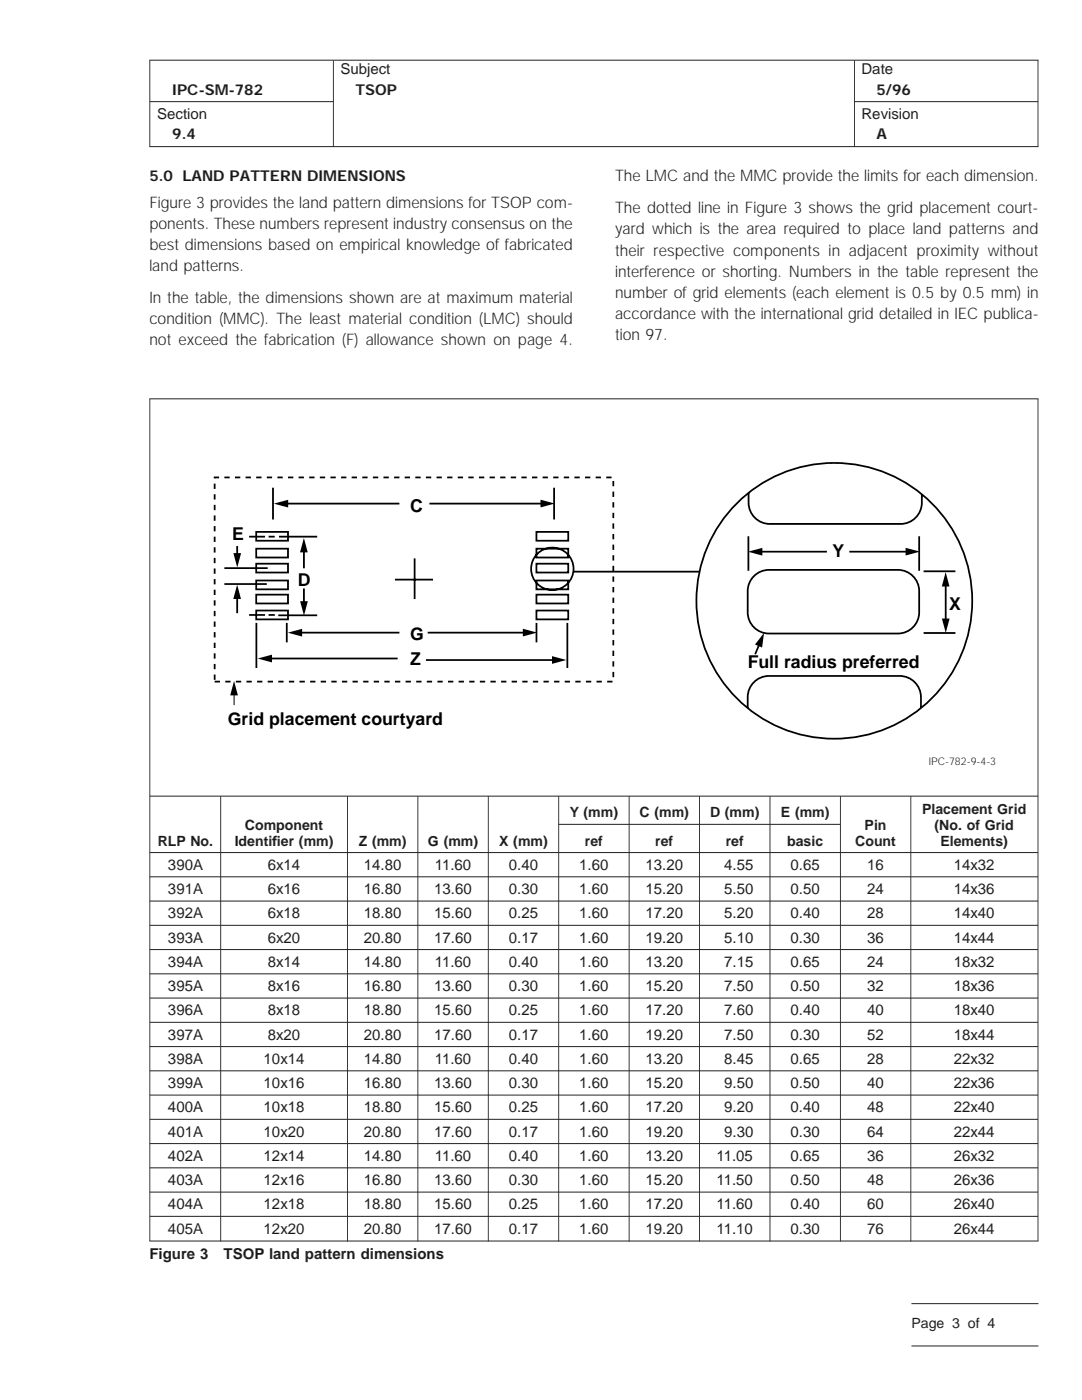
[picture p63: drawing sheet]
<svg xmlns="http://www.w3.org/2000/svg" width="216mm" height="279mm" viewBox="0 0 216 279" stroke-linecap="round" stroke-linejoin="round" font-family="sans-serif">
<defs><g id="words">
<g font-size="3.5">
<text x="46.4" y="107.7">E</text>
<text x="81.8" y="102.1">C</text>
<text x="166.1" y="111.1">Y</text>
<text x="59.4" y="116.9">D</text>
<text x="189.4" y="121.7">X</text>
<text x="81.8" y="127.7">G</text>
<text x="81.8" y="132.8">Z</text>
<text x="149.2" y="133.4">Full radius preferred</text>
<text x="45.5" y="144.6">Grid placement courtyard</text>
</g>
<g font-size="3.2" fill="#231f20">
<text x="29.8" y="41.5">Figure 3 provides the land pattern dimensions for TSOP com-</text>
<text x="122.7" y="36.2">The LMC and the MMC provide the limits for each dimension.</text>
<text x="29.8" y="45.7">ponents. These numbers represent industry consensus on the</text>
<text x="122.7" y="42.5">The dotted line in Figure 3 shows the grid placement court-</text>
<text x="122.7" y="46.8">yard which is the area required to place land patterns and</text>
<text x="29.8" y="49.9">best dimensions based on empirical knowledge of fabricated</text>
<text x="122.7" y="51">their respective components in adjacent proximity without</text>
<text x="29.8" y="54.2">land patterns.</text>
<text x="122.7" y="55.2">interference or shorting. Numbers in the table represent the</text>
<text x="122.7" y="59.4">number of grid elements (each element is 0.5 by 0.5 mm) in</text>
<text x="29.8" y="60.5">In the table, the dimensions shown are at maximum material</text>
<text x="29.8" y="64.7">condition (MMC). The least material condition (LMC) should</text>
<text x="122.7" y="63.7">accordance with the international grid detailed in IEC publica-</text>
<text x="29.8" y="68.9">not exceed the fabrication (F) allowance shown on page 4.</text>
<text x="122.7" y="67.9">tion 97.</text>
</g>
<g font-size="3" fill="#231f20">
<text x="67.9" y="14.8">Subject</text>
<text x="171.9" y="14.8">Date</text>
<text x="31.4" y="23.7">Section</text>
<text x="34.4" y="18.9">IPC-SM-782</text>
<text x="70.9" y="18.9">TSOP</text>
<text x="171.9" y="23.7">Revision</text>
<text x="174.9" y="18.9">5/96</text>
<text x="34.4" y="27.8">9.4</text>
<text x="174.9" y="27.8">A</text>
<text x="29.8" y="36.1">5.0 LAND PATTERN DIMENSIONS</text>
<text x="33.5" y="173.6">390A</text>
<text x="53.4" y="173.6">6x14</text>
<text x="72.6" y="173.6">14.80</text>
<text x="86.8" y="173.6">11.60</text>
<text x="101.5" y="173.6">0.40</text>
<text x="115.6" y="173.6">1.60</text>
<text x="128.8" y="173.6">13.20</text>
<text x="144.5" y="173.6">4.55</text>
<text x="157.7" y="173.6">0.65</text>
<text x="173" y="173.6">16</text>
<text x="190.3" y="173.6">14x32</text>
<text x="33.5" y="178.4">391A</text>
<text x="53.4" y="178.4">6x16</text>
<text x="72.6" y="178.4">16.80</text>
<text x="86.7" y="178.4">13.60</text>
<text x="101.5" y="178.4">0.30</text>
<text x="115.6" y="178.4">1.60</text>
<text x="128.8" y="178.4">15.20</text>
<text x="144.5" y="178.4">5.50</text>
<text x="157.7" y="178.4">0.50</text>
<text x="173" y="178.4">24</text>
<text x="190.3" y="178.4">14x36</text>
<text x="33.5" y="183.3">392A</text>
<text x="53.4" y="183.3">6x18</text>
<text x="72.6" y="183.3">18.80</text>
<text x="86.7" y="183.3">15.60</text>
<text x="101.5" y="183.3">0.25</text>
<text x="115.6" y="183.3">1.60</text>
<text x="128.8" y="183.3">17.20</text>
<text x="144.5" y="183.3">5.20</text>
<text x="157.7" y="183.3">0.40</text>
<text x="173" y="183.3">28</text>
<text x="190.3" y="183.3">14x40</text>
<text x="33.5" y="188.1">393A</text>
<text x="53.4" y="188.1">6x20</text>
<text x="72.6" y="188.1">20.80</text>
<text x="86.7" y="188.1">17.60</text>
<text x="101.5" y="188.1">0.17</text>
<text x="115.6" y="188.1">1.60</text>
<text x="128.8" y="188.1">19.20</text>
<text x="144.5" y="188.1">5.10</text>
<text x="157.7" y="188.1">0.30</text>
<text x="173" y="188.1">36</text>
<text x="190.3" y="188.1">14x44</text>
<text x="33.5" y="192.9">394A</text>
<text x="33.5" y="197.8">395A</text>
<text x="53.4" y="192.9">8x14</text>
<text x="53.4" y="197.8">8x16</text>
<text x="72.6" y="192.9">14.80</text>
<text x="72.6" y="197.8">16.80</text>
<text x="86.7" y="197.8">13.60</text>
<text x="86.8" y="192.9">11.60</text>
<text x="101.5" y="192.9">0.40</text>
<text x="101.5" y="197.8">0.30</text>
<text x="115.6" y="192.9">1.60</text>
<text x="115.6" y="197.8">1.60</text>
<text x="128.8" y="192.9">13.20</text>
<text x="128.8" y="197.8">15.20</text>
<text x="144.5" y="192.9">7.15</text>
<text x="144.5" y="197.8">7.50</text>
<text x="157.7" y="192.9">0.65</text>
<text x="157.7" y="197.8">0.50</text>
<text x="173" y="192.9">24</text>
<text x="173" y="197.8">32</text>
<text x="190.3" y="192.9">18x32</text>
<text x="190.3" y="197.8">18x36</text>
<text x="33.5" y="202.6">396A</text>
<text x="53.4" y="202.6">8x18</text>
<text x="72.6" y="202.6">18.80</text>
<text x="86.7" y="202.6">15.60</text>
<text x="101.5" y="202.6">0.25</text>
<text x="115.6" y="202.6">1.60</text>
<text x="128.8" y="202.6">17.20</text>
<text x="144.5" y="202.6">7.60</text>
<text x="157.7" y="202.6">0.40</text>
<text x="173" y="202.6">40</text>
<text x="190.3" y="202.6">18x40</text>
<text x="33.5" y="207.5">397A</text>
<text x="53.4" y="207.5">8x20</text>
<text x="72.6" y="207.5">20.80</text>
<text x="86.7" y="207.5">17.60</text>
<text x="101.5" y="207.5">0.17</text>
<text x="115.6" y="207.5">1.60</text>
<text x="128.8" y="207.5">19.20</text>
<text x="144.5" y="207.5">7.50</text>
<text x="157.7" y="207.5">0.30</text>
<text x="173" y="207.5">52</text>
<text x="190.3" y="207.5">18x44</text>
<text x="33.5" y="212.3">398A</text>
<text x="52.6" y="212.3">10x14</text>
<text x="72.6" y="212.3">14.80</text>
<text x="86.8" y="212.3">11.60</text>
<text x="101.5" y="212.3">0.40</text>
<text x="115.6" y="212.3">1.60</text>
<text x="128.8" y="212.3">13.20</text>
<text x="144.5" y="212.3">8.45</text>
<text x="157.7" y="212.3">0.65</text>
<text x="173" y="212.3">28</text>
<text x="190.3" y="212.3">22x32</text>
<text x="33.5" y="217.1">399A</text>
<text x="33.5" y="222">400A</text>
<text x="52.6" y="217.1">10x16</text>
<text x="52.6" y="222">10x18</text>
<text x="72.6" y="217.1">16.80</text>
<text x="72.6" y="222">18.80</text>
<text x="86.7" y="217.1">13.60</text>
<text x="86.7" y="222">15.60</text>
<text x="101.5" y="217.1">0.30</text>
<text x="101.5" y="222">0.25</text>
<text x="115.6" y="217.1">1.60</text>
<text x="115.6" y="222">1.60</text>
<text x="128.8" y="217.1">15.20</text>
<text x="128.8" y="222">17.20</text>
<text x="144.5" y="217.1">9.50</text>
<text x="144.5" y="222">9.20</text>
<text x="157.7" y="217.1">0.50</text>
<text x="157.7" y="222">0.40</text>
<text x="173" y="217.1">40</text>
<text x="173" y="222">48</text>
<text x="190.3" y="217.1">22x36</text>
<text x="190.3" y="222">22x40</text>
<text x="33.5" y="226.8">401A</text>
<text x="52.6" y="226.8">10x20</text>
<text x="72.6" y="226.8">20.80</text>
<text x="86.7" y="226.8">17.60</text>
<text x="101.5" y="226.8">0.17</text>
<text x="115.6" y="226.8">1.60</text>
<text x="128.8" y="226.8">19.20</text>
<text x="144.5" y="226.8">9.30</text>
<text x="157.7" y="226.8">0.30</text>
<text x="173" y="226.8">64</text>
<text x="190.3" y="226.8">22x44</text>
<text x="33.5" y="231.7">402A</text>
<text x="52.6" y="231.7">12x14</text>
<text x="72.6" y="231.7">14.80</text>
<text x="86.8" y="231.7">11.60</text>
<text x="101.5" y="231.7">0.40</text>
<text x="115.6" y="231.7">1.60</text>
<text x="128.8" y="231.7">13.20</text>
<text x="143" y="231.7">11.05</text>
<text x="157.7" y="231.7">0.65</text>
<text x="173" y="231.7">36</text>
<text x="190.3" y="231.7">26x32</text>
<text x="33.5" y="236.5">403A</text>
<text x="52.6" y="236.5">12x16</text>
<text x="72.6" y="236.5">16.80</text>
<text x="86.7" y="236.5">13.60</text>
<text x="101.5" y="236.5">0.30</text>
<text x="115.6" y="236.5">1.60</text>
<text x="128.8" y="236.5">15.20</text>
<text x="143" y="236.5">11.50</text>
<text x="157.7" y="236.5">0.50</text>
<text x="173" y="236.5">48</text>
<text x="190.3" y="236.5">26x36</text>
<text x="33.5" y="241.3">404A</text>
<text x="52.6" y="241.3">12x18</text>
<text x="72.6" y="241.3">18.80</text>
<text x="86.7" y="241.3">15.60</text>
<text x="101.5" y="241.3">0.25</text>
<text x="115.6" y="241.3">1.60</text>
<text x="128.8" y="241.3">17.20</text>
<text x="143" y="241.3">11.60</text>
<text x="157.7" y="241.3">0.40</text>
<text x="173" y="241.3">60</text>
<text x="190.3" y="241.3">26x40</text>
<text x="29.8" y="251.2">Figure 3</text>
<text x="33.5" y="246.2">405A</text>
<text x="44.6" y="251.2">TSOP land pattern dimensions</text>
<text x="52.6" y="246.2">12x20</text>
<text x="72.6" y="246.2">20.80</text>
<text x="86.7" y="246.2">17.60</text>
<text x="101.5" y="246.2">0.17</text>
<text x="115.6" y="246.2">1.60</text>
<text x="128.8" y="246.2">19.20</text>
<text x="143" y="246.2">11.10</text>
<text x="157.7" y="246.2">0.30</text>
<text x="173" y="246.2">76</text>
<text x="190.3" y="246.2">26x44</text>
</g>
<g font-size="2.8" fill="#231f20">
<text x="48.9" y="165.6">Component</text>
<text x="113.7" y="163.1">Y (mm)</text>
<text x="127.6" y="163.1">C (mm)</text>
<text x="141.7" y="163.1">D (mm)</text>
<text x="155.8" y="163.1">E (mm)</text>
<text x="172.5" y="165.6">Pin</text>
<text x="184" y="162.4">Placement Grid</text>
<text x="186.5" y="165.6">(No. of Grid</text>
<text x="31.5" y="168.7">RLP No.</text>
<text x="46.8" y="168.7">Identif</text>
<text x="54.3" y="168.7">ier (mm)</text>
<text x="71.6" y="168.7">Z (mm)</text>
<text x="85.4" y="168.7">G (mm)</text>
<text x="99.6" y="168.7">X (mm)</text>
<text x="116.7" y="168.7">ref</text>
<text x="130.8" y="168.7">ref</text>
<text x="144.8" y="168.7">ref</text>
<text x="157.1" y="168.7">basic</text>
<text x="170.6" y="168.7">Count</text>
<text x="187.7" y="168.7">Elements)</text>
<text x="181.9" y="265">Page 3 of 4</text>
</g>
<text font-size="2.1" fill="#231f20" x="185.3" y="152.7">IPC-782-9-4-3</text>
</g></defs>
<g fill="none" stroke="#231f20" stroke-width=".2">
<path d="M29.8 12h177.4M29.8 29.3h177.4M29.9 20.3h36.6M170.5 20.3h36.6M29.8 79.6h177.4M29.9 158.9h177.2M29.9 170.1h177.2M29.9 175h177.2M29.9 179.8h177.2M111.5 164.5h56.2M29.9 184.7h177.2M29.9 189.5h177.2"/>
<path d="M29.9 194.3h177.2M29.9 199.2h177.2M29.9 204h177.2M29.9 208.9h177.2M29.9 213.7h177.2M29.9 218.5h177.2M29.9 223.4h177.2M29.9 228.2h177.2M29.9 233.1h177.2M29.9 237.9h177.2M29.8 247.7h177.4M29.9 242.7h177.2"/>
<path d="M181.9 260.2h25.3M181.9 268.6h25.3"/>
</g>
<path d="M29.8 163.6h.2M207 163.6h.2" fill="none" stroke="#231f20" stroke-width="168.1" stroke-linecap="butt"/>
<path d="M44 203.3h.1M69.2 203.3h.2M83.3 203.3h.2M97.3 203.3h.2M111.4 203.3h.2M125.4 203.3h.2M139.5 203.3h.2M153.6 203.3h.1M167.6 203.3h.2M181.7 203.3h.1" fill="none" stroke="#231f20" stroke-width="88.9" stroke-linecap="butt"/>
<g fill="none" stroke="#000" stroke-width=".35">
<path d="M54.5 97.3v6.4M110.6 97.3v6.4M149.4 98.4a5.9 5.9 0 0 0 1 4.7 4.2 4.2 0 0 0 3.2 1.5h26.1a4.2 4.2 0 0 0 4.2-4.3v-1.7M44.8 113.4h8.6M44.8 116.6h8.4M47.3 109v1.9M47.3 119v3.4M51.1 106.1h6.4v1.8h-6.4zM51.1 109.5h6.4v1.8h-6.4zM51.1 112.5h6.4v1.8h-6.4zM51.1 115.9h6.4v1.7h-6.4zM51.1 118.7h6.4v1.7h-6.4z"/>
<path d="M55.7 107.1h7.6M56.2 100.5h23.5M60.6 109.7v3.7M60.6 117.4v3.6M78.8 115.7h7.6M82.7 111.4v8.2M85.7 100.5h23.1M107 106.1h6.4v1.8h-6.4zM107 109.5h6.4v1.8h-6.4zM107 112.5h6.4v1.8h-6.4zM107 115.9h6.4v1.7h-6.4zM107 118.7h6.4v1.7h-6.4z"/>
<path d="M114.4 114.1h25.1M149.3 107v6.9M150.2 115.2a4.2 4.2 0 0 1 3.2-1.5h25.8a4.2 4.2 0 0 1 4.2 4.3v4.2a4.2 4.2 0 0 1-4.2 4.2h-25.8a4.2 4.2 0 0 1-4.2-4.2v-4.2a4.2 4.2 0 0 1 1-2.8zM151.6 110.1h13.4M169.5 110.1h12M183.4 107v6.9M184.3 114h6.3M188.7 116.2v7.8M51.1 121.8h6.4v1.8h-6.4zM51.2 124.3v9M52.5 131.4h26.8M55.5 122.8h7.8"/>
<path d="M57.2 124.3v3.9M58.5 126.3h21.2M85 131.7h26.1M85.3 126.3h20M107 121.8h6.4v1.8h-6.4zM107 124.3v3.9M113.2 124.3v9M151.6 128.5l-.9 2.1M184.3 126.3h6.3M183.8 141.2a6 6 0 0 0-1-4.8 4.2 4.2 0 0 0-3.3-1.5h-26.1a4.2 4.2 0 0 0-4.2 4.2v2.2"/>
<circle cx="110.2" cy="113.5" r="4.2"/>
<circle cx="166.5" cy="119.9" r="27.5"/>
</g>
<g fill="#000">
<path d="M54.6 100.5l2.9-.8v1.6zM46.6 110.4h1.5l-.8 2.9zM47.3 116.7l.8 2.8h-1.5zM59.9 120h1.5l-.7 2.9zM60.6 107.4l.8 2.8h-1.5zM107.9 99.7l2.8 .8-2.8 .8zM149.2 110.1l2.9-.8v1.6zM180.7 109.3l2.9 .8-2.9 .8zM188.7 114.2l.8 2.8h-1.6zM46.7 135.9l.8 2.9h-1.6zM51.4 131.4l2.9-.7v1.5zM57.4 126.3l2.9-.8v1.5z"/>
<path d="M104.3 125.5l2.9 .7-2.9 .8zM110.1 130.9l2.9 .8-2.9 .8zM152.5 126.3l-.4 2.9-1.5-.6zM187.9 123.4h1.6l-.8 2.9z"/>
</g>
<path d="M42.8 95.3h79.6v40.7h-79.6z" fill="none" stroke="#000" stroke-width=".35" stroke-dasharray="1.1 1.1" stroke-linecap="butt"/>
<path d="M49.7 107.1h5.1M49.7 122.7h5.1" fill="none" stroke="#000" stroke-width=".35" stroke-dasharray="3.2 .7" stroke-linecap="butt"/>
<path d="M46.7 137.5v3.2" fill="none" stroke="#000" stroke-width=".2"/>
<path d="M29.8 20.6h.2M66.4 20.7h.2M170.4 20.7h.2M207 20.6h.2" fill="none" stroke="#231f20" stroke-width="17.2" stroke-linecap="butt"/>
<use href="#words"/>
</svg>
